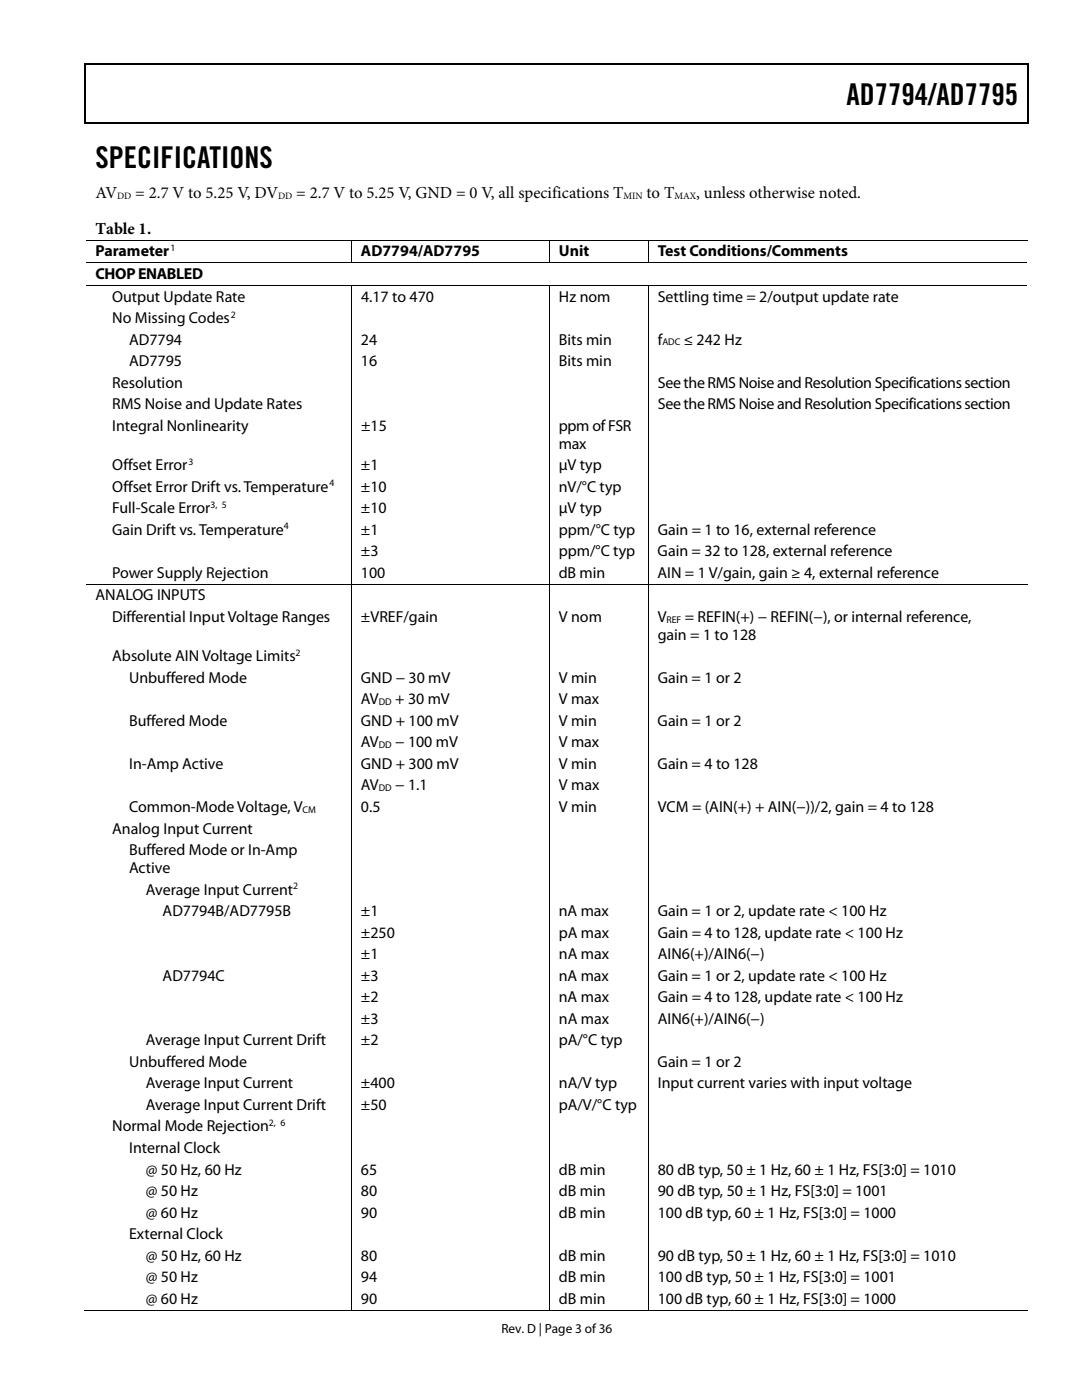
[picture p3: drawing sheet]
<svg xmlns="http://www.w3.org/2000/svg" width="216mm" height="279mm" viewBox="0 0 216 279" stroke-linecap="round" stroke-linejoin="round" font-family="sans-serif">
<defs><g id="words">
<g font-size="6">
<text x="168.9" y="21">AD7794/AD7795</text>
<text x="19" y="33.6">SPECIFICATIONS</text>
</g>
<g font-size="3.3">
<text x="19" y="39.5">AV</text>
<text x="27" y="39.5">= 2.7 V to 5.25 V, DV</text>
<text x="59.1" y="39.5">= 2.7 V to 5.25 V, GND = 0 V, all specifications T</text>
<text x="129" y="39.5">to T</text>
<text x="138.9" y="39.5">, unless otherwise noted.</text>
<text x="19" y="46.6">Table 1.</text>
</g>
<g font-size="3.2">
<text x="19" y="51.2">Parameter</text>
<text x="72" y="51.2">AD7794/AD7795</text>
<text x="111.5" y="51.2">Unit</text>
<text x="131.3" y="51.2">Test Conditions/Comments</text>
<text x="19" y="55.7">CHOP ENABLED</text>
<text x="22.4" y="60.2">Output Update Rate</text>
<text x="22.4" y="64.5">No Missing Codes</text>
<text x="72" y="60.2">4.17 to 470</text>
<text x="111.5" y="60.2">Hz nom</text>
<text x="131.2" y="60.2">Settling time = 2/output update rate</text>
<text x="25.8" y="68.8">AD7794</text>
<text x="72" y="68.8">24</text>
<text x="111.5" y="68.8">Bits min</text>
<text x="131.2" y="68.8">f</text>
<text x="136.4" y="68.8">≤ 242 Hz</text>
<text x="22.4" y="77.4">Resolution</text>
<text x="25.8" y="73.1">AD7795</text>
<text x="72" y="73.1">16</text>
<text x="111.5" y="73.1">Bits min</text>
<text x="131.2" y="77.4">See theRMS Noise and Resolution Specificationssection</text>
<text x="22.4" y="81.7">RMS Noise and Update Rates</text>
<text x="131.2" y="81.7">See theRMS Noise and Resolution Specificationssection</text>
<text x="22.4" y="86">Integral Nonlinearity</text>
<text x="72.1" y="86">±15</text>
<text x="111.5" y="86">ppm of FSR</text>
<text x="111.5" y="89.6">max</text>
<text x="22.4" y="93.8">Offset Error</text>
<text x="72" y="93.8">±1</text>
<text x="111.5" y="93.8">μV typ</text>
<text x="22.4" y="98.1">Offset Error Drift vs. Temperature</text>
<text x="72" y="98.1">±10</text>
<text x="111.5" y="98.1">nV/°C typ</text>
<text x="22.4" y="102.4">Full-Scale Error</text>
<text x="22.4" y="106.7">Gain Drift vs. Temperature</text>
<text x="72" y="102.4">±10</text>
<text x="72" y="106.7">±1</text>
<text x="111.5" y="102.4">μV typ</text>
<text x="111.5" y="106.7">ppm/°C typ</text>
<text x="131.2" y="106.7">Gain = 1 to 16, external reference</text>
<text x="72" y="111">±3</text>
<text x="111.5" y="111">ppm/°C typ</text>
<text x="131.2" y="111">Gain = 32 to 128, external reference</text>
<text x="19" y="119.8">ANALOG INPUTS</text>
<text x="22.4" y="115.3">Power Supply Rejection</text>
<text x="72" y="115.3">100</text>
<text x="111.5" y="115.3">dB min</text>
<text x="131.2" y="115.3">AIN = 1 V/gain, gain ≥ 4, external reference</text>
<text x="22.4" y="124.1">Differential Input Voltage Ranges</text>
<text x="72" y="124.1">±VREF/gain</text>
<text x="111.5" y="124.1">V nom</text>
<text x="131.2" y="124.1">V</text>
<text x="136.6" y="124.1">= REFIN(+) − REFIN(−), or internal reference,</text>
<text x="22.4" y="132">Absolute AIN Voltage Limits</text>
<text x="131.2" y="127.7">gain = 1 to 128</text>
<text x="25.8" y="136.3">Unbuffered Mode</text>
<text x="72" y="136.3">GND − 30 mV</text>
<text x="111.5" y="136.3">V min</text>
<text x="131.2" y="136.3">Gain = 1 or 2</text>
<text x="72" y="140.6">AV</text>
<text x="78.8" y="140.6">+ 30 mV</text>
<text x="111.5" y="140.6">V max</text>
<text x="25.8" y="144.9">Buffered Mode</text>
<text x="72" y="144.9">GND + 100 mV</text>
<text x="72" y="149.2">AV</text>
<text x="78.8" y="149.2">− 100 mV</text>
<text x="111.5" y="144.9">V min</text>
<text x="111.5" y="149.2">V max</text>
<text x="131.2" y="144.9">Gain = 1 or 2</text>
<text x="25.8" y="153.5">In-Amp Active</text>
<text x="72" y="153.5">GND + 300 mV</text>
<text x="111.5" y="153.5">V min</text>
<text x="131.2" y="153.5">Gain = 4 to 128</text>
<text x="72" y="157.8">AV</text>
<text x="78.8" y="157.8">− 1.1</text>
<text x="111.5" y="157.8">V max</text>
<text x="22.4" y="166.3">Analog Input Current</text>
<text x="25.8" y="162.1">Common-Mode Voltage, V</text>
<text x="72" y="162.1">0.5</text>
<text x="111.5" y="162.1">V min</text>
<text x="131.2" y="162.1">VCM = (AIN(+) + AIN(−))/2, gain = 4 to 128</text>
<text x="25.8" y="170.7">Buffered Mode or In-Amp</text>
<text x="25.8" y="174.2">Active</text>
<text x="29.1" y="178.5">Average Input Current</text>
<text x="32.4" y="182.8">AD7794B/AD7795B</text>
<text x="72" y="182.8">±1</text>
<text x="111.5" y="182.8">nA max</text>
<text x="131.2" y="182.8">Gain = 1 or 2, update rate &lt; 100 Hz</text>
<text x="72" y="187.1">±250</text>
<text x="72" y="191.4">±1</text>
<text x="111.5" y="187.1">pA max</text>
<text x="111.5" y="191.4">nA max</text>
<text x="131.2" y="187.1">Gain = 4 to 128, update rate &lt; 100 Hz</text>
<text x="131.3" y="191.4">AIN6(+)/AIN6(−)</text>
<text x="32.4" y="195.7">AD7794C</text>
<text x="72" y="195.7">±3</text>
<text x="111.5" y="195.7">nA max</text>
<text x="131.2" y="195.7">Gain = 1 or 2, update rate &lt; 100 Hz</text>
<text x="72" y="200">±2</text>
<text x="111.5" y="200">nA max</text>
<text x="131.2" y="200">Gain = 4 to 128, update rate &lt; 100 Hz</text>
<text x="29.1" y="208.6">Average Input Current Drift</text>
<text x="72" y="208.6">±2</text>
<text x="72" y="204.3">±3</text>
<text x="111.5" y="208.6">pA/°C typ</text>
<text x="111.5" y="204.3">nA max</text>
<text x="131.3" y="204.3">AIN6(+)/AIN6(−)</text>
<text x="25.8" y="212.9">Unbuffered Mode</text>
<text x="131.2" y="212.9">Gain = 1 or 2</text>
<text x="29.1" y="217.2">Average Input Current</text>
<text x="29.1" y="221.5">Average Input Current Drift</text>
<text x="72" y="221.5">±50</text>
<text x="72" y="217.2">±400</text>
<text x="111.5" y="221.5">pA/V/°C typ</text>
<text x="111.5" y="217.2">nA/V typ</text>
<text x="131.3" y="217.2">Input current varies with input voltage</text>
<text x="22.4" y="225.8">Normal Mode Rejection</text>
<text x="25.8" y="230.1">Internal Clock</text>
<text x="29.1" y="234.4">@ 50 Hz, 60 Hz</text>
<text x="29.1" y="238.7">@ 50 Hz</text>
<text x="72" y="234.4">65</text>
<text x="72" y="238.7">80</text>
<text x="111.5" y="234.4">dB min</text>
<text x="111.5" y="238.7">dB min</text>
<text x="131.2" y="234.4">80 dB typ, 50 ± 1 Hz, 60 ± 1 Hz, FS[3:0] = 1010</text>
<text x="131.2" y="238.7">90 dB typ, 50 ± 1 Hz, FS[3:0] = 1001</text>
<text x="29.1" y="243">@ 60 Hz</text>
<text x="72" y="243">90</text>
<text x="111.5" y="243">dB min</text>
<text x="131.2" y="243">100 dB typ, 60 ± 1 Hz, FS[3:0] = 1000</text>
<text x="25.8" y="247.3">External Clock</text>
<text x="29.1" y="251.6">@ 50 Hz, 60 Hz</text>
<text x="72" y="251.6">80</text>
<text x="111.5" y="251.6">dB min</text>
<text x="131.2" y="251.6">90 dB typ, 50 ± 1 Hz, 60 ± 1 Hz, FS[3:0] = 1010</text>
<text x="29.1" y="255.9">@ 50 Hz</text>
<text x="72" y="255.9">94</text>
<text x="111.5" y="255.9">dB min</text>
<text x="131.2" y="255.9">100 dB typ, 50 ± 1 Hz, FS[3:0] = 1001</text>
<text x="29.1" y="260.2">@ 60 Hz</text>
<text x="72" y="260.2">90</text>
<text x="111.5" y="260.2">dB min</text>
<text x="131.2" y="260.2">100 dB typ, 60 ± 1 Hz, FS[3:0] = 1000</text>
</g>
<text font-size="2.6" x="100.1" y="266">Rev. D | Page 3 of 36</text>
<g font-size="1.9">
<text x="23.4" y="39.7">DD</text>
<text x="55.5" y="39.7">DD</text>
<text x="124.4" y="39.7">MIN</text>
<text x="134.6" y="39.7">MAX</text>
<text x="34" y="50.1">1</text>
<text x="46.1" y="63.4">2</text>
<text x="132.2" y="68.9">ADC</text>
<text x="37.6" y="92.8">3</text>
<text x="42" y="101.4">3, 5</text>
<text x="65.7" y="97.1">4</text>
<text x="56.6" y="105.7">4</text>
<text x="133" y="124.3">REF</text>
<text x="59" y="130.9">2</text>
<text x="75.6" y="140.7">DD</text>
<text x="75.6" y="149.3">DD</text>
<text x="75.6" y="157.9">DD</text>
<text x="60.4" y="162.2">CM</text>
<text x="58.5" y="177.5">2</text>
<text x="53.7" y="224.7">2, 6</text>
</g>
</g></defs>
<path d="M16.9 12.7h.2v1h-.2zM205.1 12.7h.2v1h-.2zM205.1 12.7h.2v.3h-.2zM82.3 24.4h.2v.3h-.2zM205.1 24.4h.2v.3h-.2z" fill="#000"/>
<path d="M16.9 12.8h188.2M17 13.7v11M205.2 13.7v11M205.1 24.5h-188.2" fill="none" stroke="#000" stroke-width=".25"/>
<g fill="none" stroke="#000" stroke-width=".2">
<path d="M17.1 47.9h187.9M17.1 52.5h187.9M17.1 57h187.9M70.1 48v4.4M70.1 57.1v59.4M109.6 48v4.4M109.6 57.1v59.4M129.3 48v4.4M129.3 57.1v59.4M17.1 116.6h187.9M70.1 116.7v144.8M109.6 116.7v144.8"/>
<path d="M129.3 116.7v144.8M16.9 261.5h53.1M70.2 261.5h39.3M109.7 261.5h19.5M129.4 261.5h75.7"/>
</g>
<use href="#words"/>
</svg>
